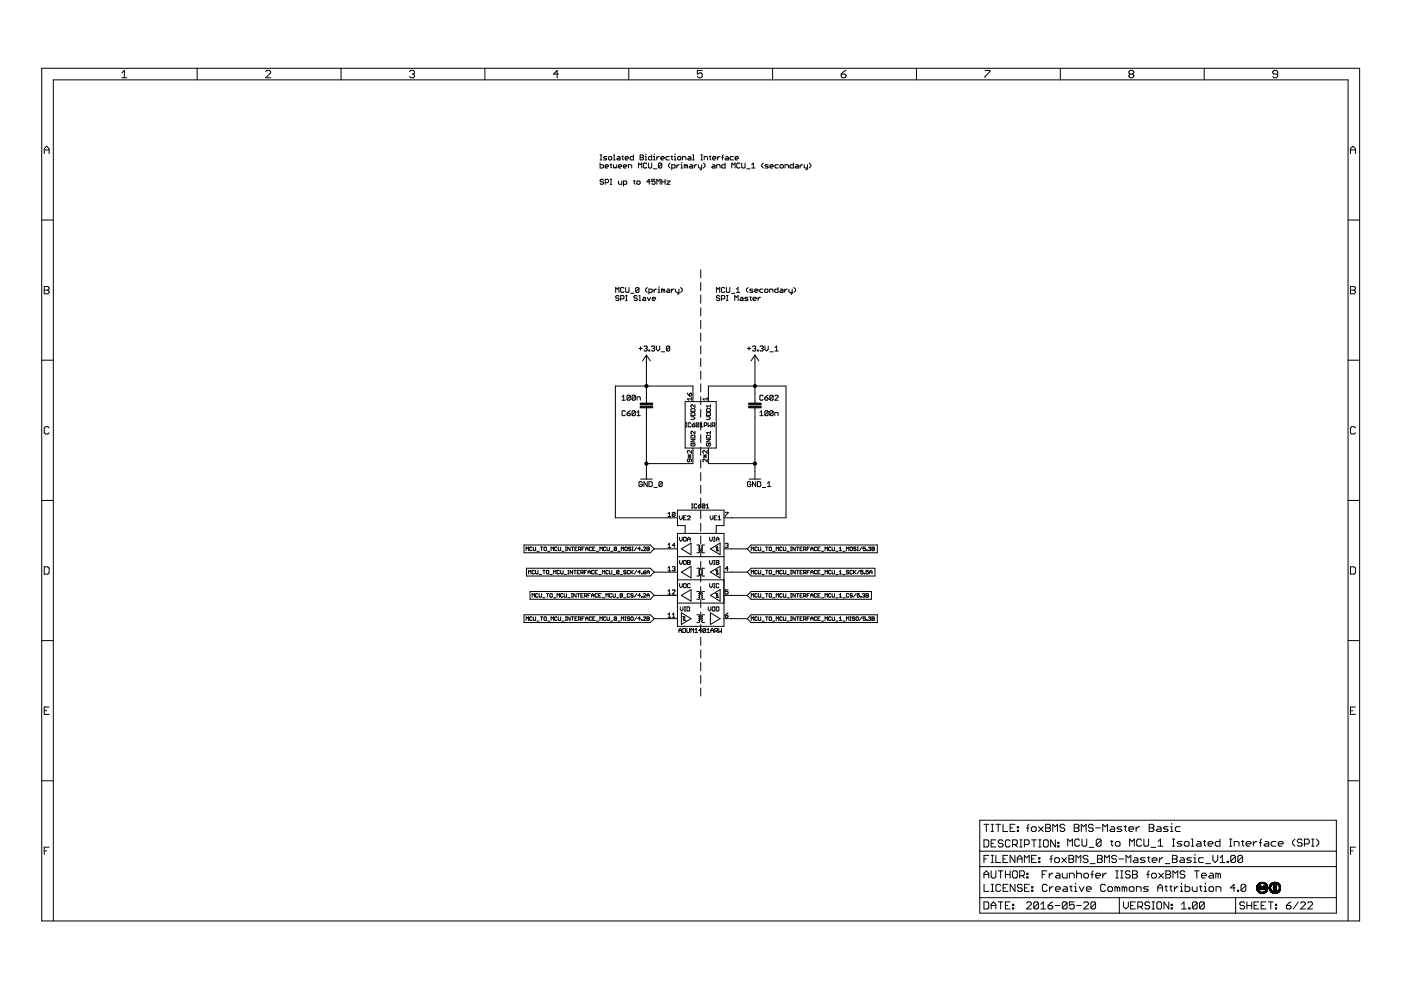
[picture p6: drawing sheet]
<svg xmlns="http://www.w3.org/2000/svg" width="297mm" height="210mm" viewBox="0 0 297 210" stroke-linecap="round" stroke-linejoin="round" font-family="sans-serif">
<g fill="none" stroke="#000" stroke-width=".21">
<path d="M8.8 14.5h279.5v180.8h-279.5zM25.8 15.5l.6-.6v1.6M25.8 16.5h1.1M41.8 14.5v2.4M56.3 15.2l.3-.3h.5l.3 .3v.3l-1.1 1h1.1M72.3 14.5v2.4M86.8 15.2l.3-.3h.5l.3 .3v.3l-.3 .2M87.4 15.7h.2M87.6 15.7l.3 .3v.2l-.3 .3h-.5l-.3-.3M102.8 14.5v2.4M118.4 15.7h-1.1l.8-.8v1.6M133.3 14.5v2.4"/>
<path d="M148.9 14.9h-1.1v.8l.6-.2h.2l.3 .2v.5l-.3 .3h-.5l-.3-.3M163.8 14.5v2.4M178.4 15.7h.7l.3 .3v.2l-.3 .3h-.5l-.2-.3zM179.4 14.9l-.5 .3-.5 .5M194.3 14.5v2.4M208.9 14.9h1v.3l-1 1v.3M224.8 14.5v2.4M239.6 15.7l-.2 .3v.2l.2 .3h.5l.3-.3v-.2l-.3-.3M239.6 15.7l-.2-.2v-.3l.2-.3h.5l.3 .3v.3l-.3 .2M239.6 15.7h.5M255.3 14.5v2.4M270.9 15.7h-.8l-.2-.2v-.3l.2-.3h.5l.3 .3v1l-.3 .3h-.5l-.2-.3"/>
<path d="M9.4 32.6v-1.1l.5-.5 .5 .5v1.1M9.4 31.8h1M127.2 34.6v1h.6l.2-.1v-.4l-.2-.2h-.6M127.2 33.9h.4M127.2 32.9h.4M127.4 32.9v1M128 38.2l-.2-.2h-.4l-.2 .4 .6 .1 .2 .4-.2 .2-.6-.2M128.3 35.3h.7l-.2-.4h-.3l-.2 .2v.4l.2 .1h.3M128.3 38.7h.5l.2-.2v-.3l-.2-.2h-.5v1.1M128.7 33.2h-.6l-.1 .2 .7 .3-.2 .2h-.5M129.2 33.2h.3l.2 .2-.2 .5h-.3l-.2-.2zM129.4 34.9h.3"/>
<path d="M129.4 38h.3M129.4 39.1h.3M129.5 34.8v.7l.2 .1M129.5 38v1.1M130.1 32.9h.1v1M130.1 34.9v.6l.1 .1 .2-.1 .2 .1 .2-.1v-.6M130.1 33.9h.3M131 33.2h.3l.2 .2v.5h-.5l-.2-.2 .2-.2h.5M131.1 35.3h.7l-.1-.4h-.4l-.2 .2v.4l.2 .1h.4M131.1 38.4v.5l.2 .2h.5v-.7M131.8 33.2h.4M132 33v.7l.2 .2"/>
<path d="M132.2 35.3h.7l-.2-.4h-.3l-.2 .2v.4l.2 .1h.3M132.2 39.1h.5l.2-.2v-.4l-.2-.1h-.5v1M132.5 33.5h.7l-.1-.3h-.4l-.2 .2 .2 .5h.4M133.2 35.6v-.7h.6l.1 .2v.5M134.3 32.9v1h-.5l-.2-.5 .2-.2h.5M134.3 38.4h.4M134.5 38.2v.7l.2 .2M135 38.5l.2-.1h.3l.2 .1v.4l-.5 .2-.2-.2zM135.4 35.6v-1l.3 .3 .4-.3v1M135.7 32.9h.5l.2 .1-.2 .4 .2 .3-.2 .2h-.5zM135.7 33.4h.5M136.8 33.9h.3"/>
<path d="M136.8 33.2h.1v.7M136.9 32.7v.2M137.1 34.8l-.2-.2h-.3l-.2 .2v.7l.2 .1h.3l.2-.1M137.5 34.6v.9l.2 .1h.3l.2-.1v-.9M137.8 38.5h-.7l.5-.5v1.1M138.2 32.9v1h-.5l-.2-.2v-.3l.2-.2h.5M138.5 33.9h.4M138.5 33.2h.2v.7M138.5 35.8h.8M138.7 32.7v.2M138.9 38h-.7v.5l.3-.1 .4 .1v.4l-.2 .2h-.3l-.2-.2M139.3 33.2v.7"/>
<path d="M139.3 39.1v-1.1l.3 .4 .4-.4v1.1M139.8 33.2h-.2l-.3 .3M140.1 33.5h.7l-.1-.3h-.4l-.2 .2v.3l.2 .2h.4M140.3 34.8v.7l-.2 .1-.5-.1M140.3 34.8l-.2-.2h-.3l-.2 .2v.7M140.3 38v1.1M140.3 34.8l-.7 .7M140.3 38.5h.7M141 38v1.1M141.4 38.4h.7l-.7 .7h.7M141.9 33.2h-.5l-.2 .2v.3l.2 .2h.5M142.1 34.6l-.4 .3v.4l.4 .3"/>
<path d="M142.3 33.2h.3M142.4 35.6h.6l.1-.1v-.4l-.1-.2h-.6v1.1M142.4 33v.7l.2 .2M143 33.2h.1v.7M143 33.9h.3M143.1 32.7v.2M143.5 34.9v.7M143.8 33.2h.4l.2 .2-.2 .5h-.4l-.1-.2v-.3zM144 34.9l-.5 .4M144.4 35.6h.3M144.4 34.9h.1v.7M144.5 34.4v.2"/>
<path d="M144.7 33.9v-.7h.5l.2 .2v.5M145.4 35.1l.2-.2 .2 .2v.5M145.4 35.1l-.3-.2v.7M145.4 35.1v.5M146 33.2h.3l.2 .2v.5h-.5l-.2-.2 .2-.2h.5M146.3 34.9h.4l.1 .2v.5h-.5l-.2-.1 .2-.2h.5M146.8 32.9h.2v1M146.8 33.9h.4M147.2 34.9v.7M147.7 34.9l-.5 .4M148.1 34.9v.6l.2 .1h.5M148.6 33.9h.3"/>
<path d="M148.6 32.9h.3M148.8 32.9v1M148.8 34.9v.9l-.4 .2M149.1 34.6l.4 .3v.4l-.4 .3M149.3 33.9v-.7h.5l.2 .2v.5M150.4 33.2h.3M150.6 33v.7l.1 .2M151.1 34.9h.3l.2 .2v.5h-.5l-.2-.1 .2-.2h.5M151.1 33.5h.7l-.2-.3h-.3l-.2 .2 .2 .5h.3M152 35.6v-.7h.5l.2 .2v.5M152.1 33.2v.7M152.7 33.2h-.2l-.4 .3"/>
<path d="M153 33.4h.4M153.4 32.9l-.2 .1v.9M153.7 34.6v1h-.5l-.2-.1v-.4l.2-.2h.5M153.9 33.2h.4l.1 .2v.5h-.5l-.2-.2 .2-.2h.5M155.2 35.6v-1l.3 .3 .4-.3v1M155.5 33.2h-.5l-.2 .2 .2 .5h.5M155.9 33.5h.6l-.1-.3h-.4l-.1 .2 .1 .5h.4M156.9 34.8l-.2-.2h-.3l-.2 .2v.7l.2 .1 .5-.1M157.3 34.6v.9l.1 .1 .6-.1v-.9M158.3 35.8h.7M159.4 35.6h.7M159.4 34.9l.3-.3v1"/>
<path d="M161.8 34.6l-.3 .3v.4l.3 .3M162.9 34.9h-.5l-.2 .2 .2 .2h.3l.2 .2-.2 .1h-.5M163.3 35.3h.7l-.2-.4-.5 .2v.4l.5 .1M165 34.9h-.5l-.2 .2v.4l.2 .1h.5M165.4 35.1l.5-.2 .2 .2v.4l-.5 .1-.2-.1zM166.4 35.6v-.7h.6l.2 .2v.5M168.2 34.6v1h-.5l-.2-.1v-.4l.2-.2h.5M168.7 34.9l.6 .2v.5h-.6l-.1-.1 .1-.2h.6M169.6 34.9v.7M170.1 34.9l-.5 .4M170.5 34.9v.6l.2 .1h.5M171.2 34.9v.9l-.3 .2"/>
<path d="M171.6 34.6l.3 .3v.4l-.3 .3M286.3 31.8h1.1M286.3 32.6v-1.1l.6-.5 .5 .5v1.1M8.8 46.7h2.5M148.6 57.2v1.7M148.6 59.9v1.7M285.8 46.7h2.5M8.8 76.4h2.5M9.4 60.7h.7l.3 .3v.3l-.3 .2 .3 .3v.2l-.3 .3h-.7zM9.4 61.5h.7M130.5 62v-1l.4 .3 .3-.3v1M131.2 62.8l-.1-.1h-.4l-.2 .1 .2 .4h.4l.1 .2-.1 .3h-.4l-.2-.1"/>
<path d="M131.6 63.4h.5l.2-.2v-.4l-.2-.1h-.5v1M132.3 61.1l-.2-.1h-.3l-.2 .1v.7l.2 .2h.3l.2-.2M132.7 61v.8l.1 .2h.4l.1-.2v-.8M132.7 62.7h.3M132.7 63.7h.3M132.8 62.7v1M133.7 62.2h.7M135.1 62.8l-.2-.1-.5 .1 .2 .4h.3l.2 .2-.2 .3-.5-.1M135.5 73.9h.7M135.5 61.1v.7l-.2 .2h-.4l-.1-.2M135.5 62.7h.2v1M135.5 61.1l-.2-.1h-.4l-.1 .1v.7"/>
<path d="M135.5 63.7h.3M135.5 61.1l-.7 .7M135.8 73.5v.7M136.4 63h.3l.2 .2v.5h-.5l-.2-.1 .2-.2h.5M136.5 73.5l.2-.1h.4l.1 .1-.1 .4M136.9 73.9h.2M137.1 73.9l.1 .2-.1 .3h-.4l-.2-.2M137.1 75.3v10.2M137.1 75.3l.8 1.2M137.1 75.3l-.9 1.2M137.2 61l-.3 .3v.4l.3 .3M137.2 63l.4 .7 .3-.7"/>
<path d="M137.6 74.2h.2v.2h-.2zM137.6 62h.5l.2-.2v-.3l-.2-.2h-.5v1.1M138.1 73.5l.2-.1h.3l.2 .1-.2 .4M138.3 63.4h.7l-.2-.4h-.3l-.2 .2v.4l.2 .1h.3M138.5 73.9h.1M138.6 73.9l.2 .2-.2 .3h-.3l-.2-.2M138.7 61.3v.7M139.2 73.4v.7l.3 .3 .4-.3v-.7M139.2 61.3l-.5 .4M139.5 61.3h.2v.7M139.5 62h.4M139.7 60.8v.2"/>
<path d="M140.2 74.6h.7M140.6 61.5l-.3-.2v.7M140.6 61.5v.5M140.6 61.5l.2-.2 .1 .2v.5M141.5 61.3h.3l.2 .2v.5h-.5l-.2-.2 .2-.1h.5M142 73.5l-.2-.1h-.3l-.2 .1v.7M142 73.5v.7l-.2 .2h-.3l-.2-.2M142 73.5l-.7 .7M142.4 61.3v.7M142.9 61.3h-.2l-.3 .4M143.2 61.3v.5l.2 .2h.6M144 61.3v.9l-.4 .2"/>
<path d="M144.3 61l.4 .3v.4l-.4 .3M148.6 62.6v1.7M148.6 65.3v1.7M148.6 67.9v1.8M148.6 70.6v1.7M148.6 73.3v1.7M148.6 76v1.7M148.6 78.7v1.7M151.9 62v-1l.4 .3 .3-.3v1M152.6 62.8l-.2-.1-.5 .1 .2 .4h.3l.2 .2-.2 .3-.5-.1M153 63.4h.5l.2-.2v-.4l-.2-.1h-.5v1M153.7 61.1l-.2-.1-.5 .1v.7l.1 .2 .6-.2"/>
<path d="M154 61v.8l.2 .2 .5-.2v-.8M154 62.7h.4M154 63.7h.4M154.2 62.7v1M155.1 62.2h.7M155.8 63.7v-1l.3 .3 .4-.3v1M156.1 62h.7M156.1 61.3l.4-.3v1M157 63h.4l.1 .2v.5h-.5l-.2-.1 .2-.2h.5M158.5 73.9h.7M158.6 61l-.3 .3v.4l.3 .3M158.6 63h-.5l-.2 .2 .2 .2h.3l.2 .2-.2 .1h-.5"/>
<path d="M158.8 73.5v.7M159 63h.3M159.1 62.8v.8l.2 .1M159.5 73.5l.2-.1h.4l.1 .1-.1 .4M159.7 61.3h-.6l-.1 .2 .7 .3-.2 .2h-.5M159.7 63.4h.7l-.2-.4-.5 .2v.4l.5 .1M159.9 73.9h.2M160 61.7h.7l-.2-.4h-.3l-.2 .2v.3l.2 .2h.3M160.1 73.9l.1 .2-.1 .3h-.4l-.2-.2M160.1 75.3l.8 1.2M160.1 75.3l-.9 1.2M160.1 75.3v10.2"/>
<path d="M160.6 74.2h.2v.2h-.2zM160.7 63v.7M161.1 73.5l.2-.1h.3l.2 .1-.2 .4M161.2 63l-.5 .4M161.5 73.9h.1M161.6 73.9l.2 .2-.2 .3h-.3l-.2-.2M161.8 61.3h-.6l-.1 .2v.3l.1 .2h.6M162.2 73.4v.7l.3 .3 .4-.3v-.7M162.3 61.3h.4l.1 .2v.3l-.1 .2h-.4l-.2-.2v-.3zM163.2 62v-.7h.5l.2 .2v.5M163.2 74.6h.7M164.3 74.4h.7"/>
<path d="M164.3 73.7l.4-.3v1M165 61v1h-.6l-.1-.2v-.3l.1-.2h.6M165.5 61.3h.3l.2 .2v.5h-.5l-.2-.2 .2-.1h.5M166.4 61.3v.7M166.9 61.3l-.5 .4M167.3 61.3v.5l.1 .2h.6M168 61.3v.9l-.4 .2M168.3 61l.4 .3v.4l-.4 .3M285.8 76.4h2.5M286.3 60.7h.8l.3 .3v.3l-.3 .2 .3 .3v.2l-.3 .3h-.8zM286.3 61.5h.8M10.4 90.7l-.3-.2h-.5l-.2 .2v1.1l.2 .2h.5l.3-.2"/>
<path d="M131.9 84.1l.3-.3v1.1M131.9 84.9h.7M132.6 87.2l-.2-.1h-.3l-.2 .1v.8l.2 .1 .5-.1M132.9 87.6h.6l.1 .4-.1 .1h-.4l-.2-.1zM133.6 84v.7l-.1 .2h-.4l-.2-.2M133.6 84l-.1-.2h-.4l-.2 .2v.7M133.6 84l-.7 .7M133.6 87.1l-.7 .5M134.7 84v.7l-.2 .2h-.3l-.2-.2M134.7 84l-.2-.2h-.3l-.2 .2v.7M134.7 87.2l-.2-.1h-.3l-.2 .1v.8M134.7 87.2v.8l-.2 .1h-.3l-.2-.1"/>
<path d="M134.7 84l-.7 .7M134.7 87.2l-.7 .8M135.1 84.9v-.8h.5l.2 .2v.6M135.1 88.1h.7M135.1 87.4l.3-.3v1M137.1 86.5v15.1M145.3 85.2h6.5v9.8h-6.5zM145.4 90.5h.2M145.4 89.6h.2M145.5 89.6v.9M145.7 83.4l.5 .6M145.9 96.7h.6"/>
<path d="M145.9 96.4l.6 .6M146.2 83.5l.1-.1 .3 .1-.1 .5h-.3zM146.2 96.4v.6M146.2 97.3v.5l-.2 .1-.3-.1 .2-.5h.6l.1 .2-.1 .4M146.5 89.8l-.2-.2-.4 .2v.6l.1 .1 .5-.1M146.5 96.4l-.6 .6M146.5 86.8l.7-.1 .1 .1v.4h-.8zM146.5 87.6l.7-.1 .1 .1v.5h-.8zM146.5 88.3h.6l.2 .3-.2 .3h-.6M146.5 93.2h.8l-.8 .5h.8M146.6 95.5v.6l-.7-.6-.2 .2 .2 .4M146.6 84.6h-.9l.3 .3"/>
<path d="M146.6 84.3v.6M146.6 92.3h.6l.1 .1v.5h-.8v-.5zM146.6 94l-.1 .1 .1 .5 .7-.2-.1-.4h-.3v.3M146.7 90.1h.5l.1 .3-.4 .1zM146.9 85.2v-3.3h-16.4v27.9h13.1M146.9 95v3.3h-9.8M147.3 89.6l-.6 .5M147.3 85.8v.6l-.5-.6-.3 .1 .1 .5M147.3 91.4v.6l-.5-.6-.3 .2 .1 .4M148.2 89.8l-.5-.2-.1 .2v.6M148.2 89.8l-.2 .7-.4-.1M148.2 89.8l-.6 .6"/>
<path d="M148.5 90.5h.5M148.5 89.9l.2-.3v.9M148.6 81.4v1.7M148.6 84.1v1.7M148.6 86.8v1.7M148.6 89.5v1.7M148.6 92.1v1.8M148.6 94.8v1.7M148.6 97.5v1.7M149.2 96.4l.6 .6M149.2 96.7h.6M149.3 90.2h.4l.2-.4-.2-.2h-.4v.9"/>
<path d="M149.5 96.4v.6M149.8 96.4l-.6 .6M149.8 86.8l.7-.1 .1 .5h-.8zM149.8 87.6l.7-.1 .1 .6h-.8zM149.8 92.4l.1-.1h.6l.1 .6h-.8zM149.8 88.3h.5l.3 .3-.3 .3h-.5M149.8 93.2h.8l-.8 .5h.8M149.9 84.3v.6M149.9 95.5v.6l-.7-.6-.2 .2 .2 .4M149.9 97.3v.6l-.7-.6-.2 .2 .2 .4M149.9 84.6h-.9l.3 .3M149.9 94l-.1 .1 .1 .5 .7-.2-.1-.4h-.3v.3"/>
<path d="M150.2 89.6v.9l.2-.3 .3 .3v-.9M150.2 85.2v-3.3h16.4v27.9h-13.1M150.2 95v3.3h9.9M150.6 85.8v.6M150.6 91.4v.6M150.6 86.1h-.8l.3 .3M150.6 91.7h-.8l.3 .3M151 90.2h.4l.2-.4-.2-.2h-.4v.9M151.3 90.2l.3 .3M160.1 86.5v15.1M161.1 87.4l.4-.3v1M161.1 88.1h.7"/>
<path d="M161.8 84l-.2-.2h-.3l-.2 .2v.7l.2 .2h.3l.2-.2M162.2 84.3h.5l.2 .4-.2 .2h-.4zM162.9 87.2v.8l-.2 .1h-.4l-.1-.1M162.9 87.2l-.2-.1h-.4l-.1 .1v.8M162.9 87.2l-.7 .8M162.9 83.8l-.7 .5M163.9 84v.7l-.2 .2h-.3l-.2-.2M163.9 84l-.2-.2-.5 .2v.7M163.9 87.2v.8l-.2 .1-.5-.1M163.9 87.2l-.2-.1-.5 .1v.8M163.9 87.2l-.7 .8M163.9 84l-.7 .7"/>
<path d="M164.3 84l.2-.2h.3l.2 .2-.7 .9h.7M164.3 88.1v-.7h.5l.2 .2v.5M287.4 90.7l-.3-.2h-.5l-.3 .2v1.1l.3 .2h.5l.3-.2M8.8 106.1h2.5M111.1 115.5h26.8l.8 .9-.8 .8h-26.8zM111.5 116.8v-.8l.3 .2 .3-.2v.8M112.8 116.1l-.1-.1-.4 .1 .1 .7 .4-.2M113.1 116l.1 .8 .4-.2v-.6M113.8 116.9h.5M114.6 116h.5M114.8 116v.8M115.5 116l.3 .1-.1 .7-.4-.2z"/>
<path d="M116.1 116.9h.5M116.8 116.8v-.8l.3 .2 .2-.2v.8M118.1 116.1l-.1-.1-.4 .1 .1 .7 .4-.2M118.4 116l.1 .8 .4-.2v-.6M119.1 116.9h.5M119.9 116h.2M119.9 116.8h.2M120 116v.8M120.9 116v.8l-.5-.8v.8M121.1 116h.5M121.4 116v.8M121.9 116.4h.3"/>
<path d="M122.4 116h-.5v.8h.5M122.6 116.5h.4l.1-.4-.5-.1v.8M122.9 116.5l.2 .3M123.4 116.4h.3M123.9 116h-.5v.8M124.2 116.8v-.6l.2-.2 .3 .2v.6M124.2 116.4h.5M125.4 116.1l-.1-.1-.4 .1 .2 .7 .3-.2M125.7 116.4h.2M126.2 116h-.5v.8h.5M126.4 116.9h.5M127.2 116.8v-.8l.2 .2 .3-.2v.8"/>
<path d="M128.5 116.1l-.2-.1-.3 .1v.5l.1 .2 .4-.2M128.7 116l.1 .8 .4-.2v-.6M129.5 116.9h.5M130.7 116.1v.5l-.1 .2-.4-.2M130.7 116.1l-.4-.1-.1 .6M130.7 116.1l-.5 .5M131 116.9h.5M131.7 116.8v-.8l.3 .2 .2-.2v.8M132.5 116.1l.1-.1 .4 .1-.1 .7-.4-.2zM133.8 116.1l-.2-.1-.4 .1 .2 .3 .4 .1-.2 .3-.4-.2M134 116h.3M134 116.8h.3"/>
<path d="M134.1 116v.8M135 116l-.5 .8M135.8 116.4h-.5l.3-.4v.8M135.8 101.6h2.5M136 116.6l.1 .2zM136.2 102.3l-.2-.2h-.4l-.1 .2v.7l.1 .2h.4l.2-.2v-.3h-.4M136.4 116.1l.1-.1 .4 .1-.5 .7h.5M137.2 116l.5 .1-.2 .7h-.3zM137.2 116.4h.3M137.2 102.1v1.1l-.7-1.1v1.1M137.6 102.1h.5l.2 .2v.7l-.2 .2h-.5zM138.6 103.4h.7"/>
<path d="M138.7 116.4h4.9M140.4 102.3l-.2-.2h-.3l-.2 .2v.7M140.4 102.3v.7l-.2 .2h-.3l-.2-.2M140.4 102.3l-.7 .7M141.6 116.1h.6M141.6 108.9l.3-.3v.9M141.6 115.5l.3-.3v.9M141.6 109.5h.6M143.1 115.7h-.6l.5-.5v.9M143.1 108.8v.6l-.1 .1-.5-.1M143.1 108.8l-.1-.2-.5 .2v.6M143.1 108.8l-.6 .6"/>
<path d="M143.6 113.1h9.9v19.7h-9.9zM143.6 118h9.9M144.1 118.8v.6l.3 .3 .3-.3v-.6M144.1 113.9v.6l.3 .2 .3-.2v-.6M144.1 109.4v.5l.3 .3 .3-.3v-.5M144.5 116.4l2-1.3v2.5zM144.9 114l.2-.1 .4 .1v.6l-.1 .1-.5-.1zM144.9 119l.2-.2 .4 .2v.5l-.1 .2-.5-.2zM144.9 109.8h.3M145.3 113.1v-1.7h-1.7v-3.2h9.9v3.2h-1.7v1.7M145.5 109.4h-.6v.8h.6M145.8 114.7v-.5l.2-.3 .3 .3v.5"/>
<path d="M145.8 114.3h.5M145.8 118.8l.5 .2-.1 .3 .1 .2-.1 .2h-.4zM145.8 119.3h.4M145.8 109.5l.1-.1 .4 .1-.5 .7h.5M146.6 107.7h.3M146.6 106.8h.3M146.8 106.8v.9M147.7 115.5l.6 .1 .1 .2-.3 .2 .3 .2-.3 .2 .2 .1-.2 .3 .2 .1v.2l-.6 .1M147.7 107l-.1-.2-.4 .2v.6l.1 .1 .4-.1M148 107.3h.5l.1 .3-.4 .1zM148.6 100.2v1.7M148.6 102.9v1.7"/>
<path d="M148.6 105.6v1.7M148.6 108.3v1.7M148.6 111v1.7M148.6 113.6v1.8M148.6 116.3v1.7M148.6 119v1.7M148.6 106.8l-.6 .5M149.4 115.5l-.5 .1-.1 .2 .2 .2-.2 .2 .2 .2-.2 .2 .2 .2-.2 .3 .6 .1M149.4 107l-.1 .7-.4-.1M149.4 107l-.4-.2-.1 .8M149.4 107l-.5 .6M149.7 107.7h.6"/>
<path d="M149.7 107.1l.3-.3v.9M150.5 113.9v.6l.2 .2 .3-.2v-.6M150.5 118.8v.6l.2 .3 .3-.3v-.6M150.6 109.4v.5l.3 .3 .3-.3v-.5M150.6 116.4l2.1-1.3v2.5zM151.3 114.7h.3M151.3 113.9h.3M151.3 119.7h.3M151.3 118.8h.3M151.4 109.8h.3M151.4 113.9v.8M151.4 118.8v.9"/>
<path d="M151.7 116h.5v.8M151.8 118.8l.6 .2-.1 .7h-.5zM151.8 114.7v-.5l.3-.3 .3 .3v.5M151.8 114.3h.6M151.8 119.3h.5M151.9 116v.8h.5M152 109.4h-.6v.8h.6M152.3 110.2h.5M152.3 109.7l.2-.3v.8M153.5 116.4h4.9M153.8 115.3l.4-.1 .2 .1-.2 .4M153.8 108.6h.6l-.6 .9"/>
<path d="M154.1 115.7h.1M154.2 115.7l.2 .1-.2 .3-.4-.1M158.8 101.6h2.5M159.2 102.3l-.2-.2h-.4l-.1 .2v.7l.1 .2h.4l.2-.2v-.3h-.4M159.2 115.5h26.8v1.7h-26.8l-.8-.8zM159.3 116.8v-.8l.2 .2 .3-.2v.8M160.2 102.1v1.1l-.7-1.1v1.1M160.5 116.1l-.1-.1-.4 .1v.5l.2 .2 .3-.2M160.6 102.1h.5l.2 .2v.7l-.2 .2h-.5zM160.8 116l.1 .8 .4-.2v-.6M161.5 116.9h.6M161.6 103.4h.7"/>
<path d="M162.3 116h.5M162.6 116v.8M162.7 103.2h.7M162.7 102.5l.4-.4v1.1M163.2 116l.4 .1-.2 .7-.3-.2zM163.8 116.9h.5M164.6 116.8v-.8l.2 .2 .3-.2v.8M165.8 116.1l-.1-.1-.4 .1v.5l.2 .2 .3-.2M166.1 116l.1 .8 .4-.2v-.6M166.8 116.9h.5M167.6 116h.3M167.6 116.8h.3"/>
<path d="M167.7 116v.8M168.6 116v.8l-.5-.8v.8M168.9 116h.5M169.1 116v.8M169.6 116.4h.3M170.1 116h-.5v.8h.5M170.4 116.5h.4l.1-.4-.5-.1v.8M170.6 116.5l.3 .3M171.1 116.4h.3M171.6 116h-.5v.8M171.9 116.8v-.6l.2-.2 .3 .2v.6M171.9 116.4h.5"/>
<path d="M173.1 116.1l-.1-.1-.3 .1v.5l.1 .2 .3-.2M173.4 116.4h.3M173.9 116h-.5v.8h.5M174.2 116.9h.5M174.9 116.8v-.8l.3 .2 .2-.2v.8M176.2 116.1l-.2-.1-.3 .1v.5l.1 .2 .4-.2M176.4 116l.2 .8 .3-.2v-.6M177.2 116.9h.5M177.9 116.2l.3-.2v.8M177.9 116.8h.6M178.7 116.9h.5M179.5 116.8v-.8l.2 .2 .3-.2v.8"/>
<path d="M180.3 116l.4 .1-.1 .7-.4-.2zM181.5 116.1l-.4-.1-.1 .2 .4 .2 .1 .2-.1 .2-.4-.2M181.7 116h.3M181.7 116.8h.3M181.9 116v.8M182.7 116l-.5 .8M183.5 116h-.5v.4l.2-.2 .3 .2-.1 .4-.4-.2M183.7 116.6l.2 .2zM184.1 116.1l.4-.1 .1 .1-.1 .3M184.4 116.4h.1M184.5 116.4l.1 .1-.1 .3-.4-.2M184.9 116l.5 .1-.1 .7h-.4z"/>
<path d="M184.9 116.4h.4M285.8 106.1h2.5M8.8 135.8h2.5M9.4 120.2h.7l.3 .2v1.1l-.3 .2h-.7zM111.1 130.3h26.8l.8 .9-.8 .8h-26.8zM111.5 131.6v-.8l.3 .2 .3-.2v.8M111.6 120.5h26.3l.8 .8-.8 .8h-26.3zM112.1 121.7v-.8l.2 .3 .3-.3v.8M112.4 125.4h25.5l.8 .8-.8 .9h-25.5zM112.8 126.6v-.7l.3 .2 .2-.2v.7M112.8 130.9l-.1-.1-.4 .1v.5l.1 .2 .4-.2M113.1 130.8l.1 .8 .4-.2v-.6"/>
<path d="M113.3 121.1l-.1-.2-.4 .2v.5l.1 .1 .4-.1M113.6 120.9l.1 .8 .4-.1v-.7M113.8 131.7h.5M114.1 126l-.2-.1-.3 .1 .1 .6 .4-.1M114.3 125.9l.1 .7 .4-.1v-.6M114.3 121.8h.5M114.6 130.8h.5M114.8 130.8v.8M115.1 120.9h.5M115.1 126.7h.5M115.3 120.9v.8M115.3 130.9l.2-.1 .3 .1-.1 .7-.4-.2z"/>
<path d="M115.8 125.9h.6M116 120.9l.4 .2-.2 .6-.4-.1zM116.1 131.7h.5M116.1 125.9v.7M116.6 126l.1-.1 .4 .1-.1 .6-.4-.1zM116.6 121.8h.5M116.8 131.6v-.8l.3 .2 .2-.2v.8M117.3 121.7v-.8l.3 .3 .3-.3v.8M117.3 126.7h.6M118.1 126.6v-.7l.3 .2 .2-.2v.7M118.1 130.9l-.1-.1-.4 .1v.5l.1 .2 .4-.2M118.4 130.8l.1 .8 .4-.2v-.6"/>
<path d="M118.6 121.1l-.1-.2-.4 .2 .1 .6 .4-.1M118.9 120.9l.1 .8 .4-.1v-.7M119.1 131.7h.5M119.4 126l-.1-.1-.4 .1 .1 .6 .4-.1M119.6 121.8h.5M119.6 125.9l.1 .7 .4-.1v-.6M119.9 130.8h.2M119.9 131.6h.2M120 130.8v.8M120.4 120.9h.2M120.4 121.7h.2M120.4 126.7h.5"/>
<path d="M120.5 120.9v.8M120.9 130.8v.8l-.5-.8v.8M121.1 130.8h.5M121.1 125.9h.3M121.1 126.6h.3M121.3 125.9v.7M121.4 120.9v.8l-.5-.8v.8M121.4 130.8v.8M121.6 120.9h.6M121.9 120.9v.8M121.9 131.2h.3M122.2 125.9v.7l-.6-.7v.7"/>
<path d="M122.4 130.8h-.5v.8h.5M122.4 121.3h.2M122.4 125.9h.5M122.6 131.3h.4l.1-.4-.5-.1v.8M122.6 125.9v.7M122.9 120.9h-.5v.8h.5M122.9 131.3l.2 .3M123.1 121.4l.6-.1-.2-.4h-.4v.8M123.1 126.2h.3M123.4 121.4l.3 .3M123.4 131.2h.3M123.7 125.9h-.6v.7h.6"/>
<path d="M123.9 121.3h.3M123.9 126.4l.5-.2-.1-.3h-.4v.7M123.9 130.8h-.5v.8M124.2 131.6v-.6l.2-.2 .3 .2v.6M124.2 131.2h.5M124.2 126.4l.2 .2M124.4 120.9h-.5v.8M124.7 121.3h.5M124.7 121.7v-.5l.2-.3 .3 .3v.5M124.7 126.2h.2M125.2 125.9h-.5v.7M125.4 126.6v-.5l.3-.2 .2 .2v.5"/>
<path d="M125.4 130.9l-.1-.1-.4 .1v.5l.2 .2 .3-.2M125.4 126.2h.5M125.7 131.2h.2M125.9 121.1l-.1-.2-.4 .2v.5l.2 .1 .3-.1M126.2 121.3h.2M126.2 130.8h-.5v.8h.5M126.4 131.7h.5M126.7 120.9h-.5v.8h.5M126.7 126l-.1-.1-.4 .1 .1 .6 .4-.1M126.9 121.8h.5M126.9 126.2h.3M127.2 131.6v-.8l.2 .2 .3-.2v.8"/>
<path d="M127.4 125.9h-.5v.7h.5M127.7 121.7v-.8l.3 .3 .2-.3v.8M127.7 126.7h.5M128.5 126.6v-.7l.2 .2 .2-.2v.7M128.5 130.9l-.2-.1-.3 .1v.5l.1 .2 .4-.2M128.7 130.8l.1 .8 .4-.2v-.6M128.9 121.1l-.1-.2-.3 .2v.5l.1 .1 .3-.1M129.2 120.9l.1 .8 .4-.1v-.7M129.5 131.7h.5M129.7 126l-.1-.1-.4 .1 .1 .6 .4-.1M130 121.8h.5M130 125.9l.1 .7 .4-.1v-.6"/>
<path d="M130.7 130.9v.5l-.1 .2-.4-.2M130.7 130.9l-.1-.1-.4 .1v.5M130.7 126.7h.5M130.7 130.9l-.5 .5M131 131.7h.5M131.2 121.1l-.3-.2-.2 .7M131.2 121.1l-.1 .6-.4-.1M131.2 121.1l-.5 .5M131.5 121.8h.5M131.7 131.6v-.8l.3 .2 .2-.2v.8M132 126v.5l-.2 .1-.3-.1M132 126l-.2-.1-.3 .1v.5"/>
<path d="M132 126l-.5 .5M132.2 126.7h.5M132.5 130.8h.2M132.5 131.6h.2M132.6 130.8v.8M132.7 121.1l-.3-.2-.2 .3 .4 .1 .1 .3-.1 .1-.4-.1M133.5 121.1l-.1-.2-.4 .2 .1 .6 .4-.1M133.5 130.9l-.1-.1-.4 .1 .1 .3 .4 .1-.1 .3-.4-.2M133.5 126l-.1-.1-.4 .1 .1 .6 .4-.1M133.8 120.9v.8M133.8 130.9l.1-.1 .4 .1-.2 .7-.3-.2zM133.9 121.3l.4 .4"/>
<path d="M134.3 126l-.4-.1-.1 .2 .3 .1 .2 .3-.2 .1-.3-.1M134.3 120.9l-.5 .5M135 120.9l-.5 .8M135 130.8l-.5 .8M135 125.9l-.5 .7M135.8 121.3h-.5l.3-.4v.8M135.8 126.2h-.5l.3-.3v.7M135.8 131.2h-.5l.3-.4v.8M136 121.6l.1 .1zM136 126.5l.1 .1zM136 131.4l.1 .2zM136.4 126l.1-.1 .4 .1-.5 .6h.5"/>
<path d="M136.4 121.3h.4l.1 .3-.4 .1zM136.4 130.9l.1-.1 .4 .1-.5 .7h.5M136.9 120.9l-.5 .4M137.2 121.3h.5M137.2 121.7v-.5l.2-.3 .3 .3v.5M137.2 126.6v-.5l.2-.2 .3 .2v.5M137.2 130.8l.5 .1-.2 .7h-.3zM137.2 131.2h.3M137.2 126.2h.5M138.7 121.3h4.9M138.7 131.2h4.9M138.7 126.2h4.9"/>
<path d="M141.6 130.3l.3-.3v.9M141.6 120.4l.3-.3v.9M141.6 125.3l.3-.2v.9M141.6 130.9h.6M141.6 121h.6M141.6 126h.6M142.5 130.9h.6M142.5 130.3l.3-.3v.9M142.5 120.3l.5-.2 .1 .2-.1 .3M142.5 125.2l.2-.1 .4 .1-.6 .8h.6M142.8 120.6h.2M143 120.6l.1 .1-.1 .3-.5-.1"/>
<path d="M143.6 122.9h9.9M143.6 127.9h9.9M143.9 134.1v-.6l.3-.3 .3 .3v.6M143.9 133.7h.6M144.1 123.7v.6l.3 .3 .3-.3v-.6M144.2 128.7v.5l.3 .3 .3-.3v-.5M144.5 129.9l2 1.3-2 1.2zM144.5 121.3l2-1.2v2.4zM144.5 126.2l2-1.2v2.5zM144.7 130.7h.5v.9M144.8 133.2h.4l.2 .2v.6l-.2 .1h-.4zM144.9 130.7v.9h.5"/>
<path d="M145.1 123.7l.4 .2v.6l-.1 .1-.5-.1zM145.1 129.5h.3M145.1 128.7h.3M145.2 128.7v.8M145.6 133.2v.8l.2 .1 .4-.1v-.8M145.6 128.7h.5l.1 .1v.6l-.1 .1h-.5zM146.3 123.9l-.1-.2-.4 .2 .1 .7 .4-.1M146.5 134.1v-.9l.3 .3 .2-.3v.9M147.3 134.1h.6M147.3 133.5l.3-.3v.9M147.7 120.5h.6l.1 .2-.3 .2 .3 .2-.3 .2 .2 .1-.2 .3 .2 .1v.2l-.6 .1M147.7 130.3l.6 .1 .1 .2-.3 .1 .3 .3-.3 .2 .2 .1-.2 .3 .2 .1v.2l-.6 .1"/>
<path d="M147.7 125.4h.6l.1 .2-.3 .2 .3 .2-.3 .2 .2 .1-.2 .3 .2 .1v.3l-.6 .1M148.6 121.7v1.7M148.6 124.4v1.7M148.6 127.1v1.7M148.6 129.8v1.7M148.6 132.4v1.8M148.6 135.1v1.7M148.6 137.8v1.7M148.6 133.2l-.4 .5h.5M149.4 120.5h-.5l-.1 .2 .2 .2-.2 .2 .2 .2-.2 .2 .2 .2-.2 .3 .6 .1M149.4 130.3l-.5 .1-.1 .2 .2 .1-.2 .3 .2 .2-.2 .2 .2 .2-.2 .3 .6 .1M149.4 125.4h-.5l-.1 .2 .2 .2-.2 .2 .2 .2-.2 .2 .2 .2-.2 .4 .6 .1"/>
<path d="M149.6 133.4v.6l-.2 .1-.4-.1M149.6 133.4l-.4-.2-.2 .2v.6M149.6 133.4l-.6 .6M149.9 134.1h.5M149.9 133.5l.3-.3v.9M150.2 128.7v.5l.3 .3 .2-.3v-.5M150.5 123.7v.6l.2 .3 .3-.3v-.6M150.6 121.3l2.1-1.2v2.4zM150.6 126.2l2.1-1.2v2.5zM150.6 129.9l2.1 1.3-2.1 1.2zM150.7 133.7h.6M150.7 134.1v-.6l.3-.3 .3 .3v.6"/>
<path d="M151.2 128.7l.4 .1v.6l-.2 .1-.4-.1v-.6zM151.3 124.6h.3M151.3 123.7h.3M151.4 123.7v.9M151.6 133.8l.5-.1-.1-.5h-.4v.9M151.7 120.9h.5v.8M151.7 125.8h.5v.8M151.8 133.8l.3 .3M151.8 128.7h.5l.1 .1-.1 .7h-.5zM151.9 120.9v.8h.5M151.9 125.8v.8h.5M152.4 133.2v.9l.3-.3 .3 .3v-.9"/>
<path d="M152.4 123.9l-.1-.2-.5 .2v.6l.2 .1 .4-.1M153.5 121.3h4.9M153.5 131.2h4.9M153.5 126.2h4.9M153.8 130.5h.4l.2 .2-.5 .2zM154.4 125.1h-.6v.4l.3-.2 .3 .2-.2 .5-.4-.2M154.4 120.6h-.6l.4-.5v.9M154.4 130l-.6 .5M159.2 120.5h26.3v1.6h-26.3l-.8-.8zM159.2 130.3h26.8v1.7h-26.8l-.8-.8zM159.2 125.4h25.6v1.7h-25.6l-.8-.9zM159.3 121.7v-.8l.2 .3 .3-.3v.8"/>
<path d="M159.3 126.6v-.7l.2 .2 .3-.2v.7M159.3 131.6v-.8l.2 .2 .3-.2v.8M160.5 121.1l-.1-.2-.4 .2v.5l.2 .1 .3-.1M160.5 126l-.1-.1-.4 .1v.5l.2 .1 .3-.1M160.5 130.9l-.1-.1-.4 .1v.5l.2 .2 .3-.2M160.8 120.9l.1 .8 .4-.1v-.7M160.8 125.9l.1 .7 .4-.1v-.6M160.8 130.8l.1 .8 .4-.2v-.6M161.5 121.8h.6M161.5 131.7h.6M161.5 126.7h.6M162.3 120.9h.5"/>
<path d="M162.3 130.8h.5M162.3 125.9h.5M162.6 120.9v.8M162.6 125.9v.7M162.6 130.8v.8M163.1 130.9l.1-.1 .4 .1-.2 .7-.3-.2zM163.2 120.9l.4 .2-.2 .6-.3-.1zM163.2 125.9l.4 .1-.2 .6-.3-.1zM163.8 121.8h.5M163.8 131.7h.5M163.8 126.7h.5M164.6 121.7v-.8l.2 .3 .3-.3v.8"/>
<path d="M164.6 126.6v-.7l.2 .2 .3-.2v.7M164.6 131.6v-.8l.2 .2 .3-.2v.8M165.8 130.9l-.1-.1-.4 .1v.5l.2 .2 .3-.2M165.8 121.1l-.1-.2-.4 .2v.5l.2 .1 .3-.1M165.8 126l-.1-.1-.4 .1v.5l.2 .1 .3-.1M166.1 120.9l.1 .8 .4-.1v-.7M166.1 125.9l.1 .7 .4-.1v-.6M166.1 130.8l.1 .8 .4-.2v-.6M166.8 121.8h.5M166.8 131.7h.5M166.8 126.7h.5M167.6 120.9h.3"/>
<path d="M167.6 121.7h.3M167.6 130.8h.3M167.6 131.6h.3M167.6 125.9h.3M167.6 126.6h.3M167.7 120.9v.8M167.7 125.9v.7M167.7 130.8v.8M168.6 120.9v.8l-.5-.8v.8M168.6 125.9v.7l-.5-.7v.7M168.6 130.8v.8l-.5-.8v.8M168.9 120.9h.5"/>
<path d="M168.9 130.8h.5M168.9 125.9h.5M169.1 120.9v.8M169.1 125.9v.7M169.1 130.8v.8M169.6 121.3h.3M169.6 131.2h.3M169.6 126.2h.3M170.1 120.9h-.5v.8h.5M170.1 125.9h-.5v.7h.5M170.1 130.8h-.5v.8h.5M170.4 121.4h.4l.1-.3-.5-.2v.8"/>
<path d="M170.4 126.4l.5-.2-.1-.3h-.4v.7M170.4 131.3h.4l.1-.4-.5-.1v.8M170.6 121.4l.3 .3M170.6 131.3l.3 .3M170.6 126.4l.3 .2M171.1 121.3h.3M171.1 131.2h.3M171.1 126.2h.3M171.6 120.9h-.5v.8M171.6 125.9h-.5v.7M171.6 130.8h-.5v.8M171.9 121.3h.5"/>
<path d="M171.9 121.7v-.5l.2-.3 .3 .3v.5M171.9 126.6v-.5l.2-.2 .3 .2v.5M171.9 131.6v-.6l.2-.2 .3 .2v.6M171.9 131.2h.5M171.9 126.2h.5M173.1 126l-.1-.1-.3 .1v.5l.1 .1 .3-.1M173.1 121.1l-.1-.2-.3 .2v.5l.1 .1 .3-.1M173.1 130.9l-.1-.1-.3 .1v.5l.1 .2 .3-.2M173.4 121.3h.3M173.4 131.2h.3M173.4 126.2h.3M173.9 120.9h-.5v.8h.5"/>
<path d="M173.9 125.9h-.5v.7h.5M173.9 130.8h-.5v.8h.5M174.2 121.8h.5M174.2 131.7h.5M174.2 126.7h.5M174.9 121.7v-.8l.3 .3 .2-.3v.8M174.9 126.6v-.7l.3 .2 .2-.2v.7M174.9 131.6v-.8l.3 .2 .2-.2v.8M176.2 126l-.2-.1-.3 .1v.5l.1 .1 .4-.1M176.2 121.1l-.2-.2-.3 .2v.5l.1 .1 .4-.1M176.2 130.9l-.2-.1-.3 .1v.5l.1 .2 .4-.2M176.4 120.9l.2 .8 .3-.1v-.7"/>
<path d="M176.4 125.9l.2 .7 .3-.1v-.6M176.4 130.8l.2 .8 .3-.2v-.6M177.2 121.8h.5M177.2 131.7h.5M177.2 126.7h.5M177.9 121.7h.6M177.9 121.2l.3-.3v.8M177.9 126.1l.3-.2v.7M177.9 131l.3-.2v.8M177.9 131.6h.6M177.9 126.6h.6M178.7 121.8h.5"/>
<path d="M178.7 131.7h.5M178.7 126.7h.5M179.5 131.6v-.8l.2 .2 .3-.2v.8M180 121.1l-.2-.2-.3 .2 .1 .2 .4 .1-.2 .3-.3-.1M180 126l-.2-.1-.3 .1v.5l.1 .1 .4-.1M180.2 130.8h.3M180.2 131.6h.3M180.3 130.8v.8M180.7 121.1l-.1-.2-.4 .2v.5l.1 .1 .4-.1M180.7 126l-.4-.1-.1 .2 .4 .1 .1 .3-.1 .1-.4-.1M181 120.9v.8M181.1 121.3l.4 .4"/>
<path d="M181.2 130.9l-.1-.1-.4 .1 .1 .3 .4 .1-.1 .3-.4-.2M181.5 130.9l.1-.1 .4 .1-.1 .7-.4-.2zM181.5 120.9l-.5 .5M181.5 125.9l-.5 .7M182.2 120.9l-.5 .8M182.2 125.9h-.5v.3l.3-.1 .2 .1-.1 .4-.4-.1M182.5 126.5l.1 .1zM182.7 130.8l-.5 .8M182.9 126l.3-.1 .2 .1-.2 .2M183 120.9h-.5v.4l.2-.1 .3 .1-.1 .4-.4-.1M183.1 126.2h.1M183.2 121.6l.2 .1z"/>
<path d="M183.2 126.2l.2 .2-.2 .2-.3-.1M183.5 130.8h-.5v.4l.2-.2 .3 .2-.1 .4-.4-.2M183.6 125.9l.5 .1-.1 .6h-.4zM183.6 126.2h.4M183.7 131.4l.2 .2zM184.1 120.9h-.5v.4l.3-.1 .2 .1-.1 .4-.4-.1M184.1 130.9l.4-.1 .1 .1-.1 .3M184.4 121.3h.5M184.4 121.7v-.5l.2-.3 .3 .3v.5M184.4 131.2h.1M184.5 131.2l.1 .1-.1 .3-.4-.2M184.9 130.8l.5 .1-.1 .7h-.4z"/>
<path d="M184.9 131.2h.4M285.8 135.8h2.5M286.3 120.2h.8l.3 .2v1.1l-.3 .2h-.8zM9.4 150.7h.5M10.4 149.9h-1v1.6h1M148.6 140.5v1.7M148.6 143.2v1.7M148.6 145.9v1.7M286.3 150.7h.6M287.4 149.9h-1.1v1.6h1.1M8.8 165.5h2.5M10.4 179.6h-1v1.6"/>
<path d="M207.7 173.9h75.6v19.7h-75.6zM208.6 178.1h.8l.2 .2v1l-.2 .3h-.8zM208.6 174.8h1M209.1 174.8v1.5M210.1 178.8h.5M210.1 174.8h.5M210.1 176.3h.5M210.4 174.8v1.5M211.1 178.1h-1v1.5h1M211.1 174.8h1.1M211.6 174.8v1.5M212.7 178.3l-.3-.2h-.5l-.3 .2v.3l.3 .2h.5l.3 .3v.2l-.3 .3h-.5l-.3-.3"/>
<path d="M212.7 174.8v1.5h1M214.2 178.3l-.3-.2h-.5l-.2 .2v1l.2 .3h.5l.3-.3M214.2 175.5h.5M214.7 179.1h.7l.3-.3v-.5l-.3-.2h-.7v1.5M215.2 174.8h-1v1.5h1M215.2 179.1l.5 .5M215.7 175.3h.2v.2h-.2zM215.7 176h.2v.3h-.2zM216.2 179.6h.5M216.2 178.1h.5M216.5 178.1v1.5M217.2 179.1h.8l.2-.3v-.5l-.2-.2h-.8v1.5"/>
<path d="M217.7 175.5h.5M218.2 174.8l-.3 .2v1.3M218.7 175.5l.2-.2h.5l.3 .2v.5l-.3 .3h-.5l-.2-.3zM218.7 178.1h1M219.2 178.1v1.5M220.2 175.3l1 1M220.2 179.6h.5M220.2 178.1h.5M220.5 178.1v1.5M221.2 175.3l-1 1M221.2 178.3l.3-.2h.5l.2 .2v1l-.2 .3h-.5l-.3-.3zM221.7 174.8h.8l.2 .2v.3l-.2 .2 .2 .3v.2l-.2 .3h-.8z"/>
<path d="M221.7 175.5h.8M223.2 176.3v-1.5l.5 .5 .5-.5v1.5M223.8 178.1v1.5l-1-1.5v1.5M224.3 179.3h.2v.3h-.2zM224.3 178.6h.2v.2h-.2zM225.7 175l-.2-.2h-.5l-.3 .2v.3l.3 .2h.5l.2 .3v.2l-.2 .3h-.5l-.3-.3M226.4 179.4v-1.5l.5 .5 .5-.5v1.5M227.8 174.8h.7l.3 .2v.3l-.3 .2 .3 .3v.2l-.3 .3h-.7zM227.8 175.5h.7M228.9 178.2l-.3-.3h-.5l-.2 .3v1l.2 .2h.5l.3-.2M229.3 176.3v-1.5l.5 .5 .5-.5v1.5M229.4 177.9v1.3l.3 .2h.5l.2-.2v-1.3"/>
<path d="M230.9 179.7h1M231.8 175l-.3-.2h-.5l-.2 .2v.3l.2 .2h.5l.3 .3v.2l-.3 .3h-.5l-.2-.3M232.3 175.5h1M233.4 178.2l-.2-.3h-.5l-.3 .3v1M233.4 178.2v1l-.2 .2h-.5l-.3-.2M233.4 178.2l-1 1M233.8 176.3v-1.5l.5 .5 .5-.5v1.5M235.5 178.4h.5M235.6 175.3h.5l.2 .2v.8h-.7l-.3-.3 .3-.2h.7M235.7 178.2v1l.3 .2M236.7 178.4h.5l.3 .3v.5l-.3 .2h-.5l-.2-.2v-.5zM237.8 175.3h-.7l-.3 .2 .3 .3h.5l.2 .2-.2 .3h-.8"/>
<path d="M238.3 175.3h.5M238.6 175v1l.2 .3M239.4 175.8h1v-.3l-.3-.2h-.5l-.2 .2v.5l.2 .3h.5M239.5 179.4v-1.5l.5 .5 .5-.5v1.5M240.9 175.3v1M241.6 175.3h-.2l-.5 .5M242 178.2l-.2-.3h-.5l-.3 .3v1l.3 .2h.5l.2-.2M242.5 177.9v1.3l.3 .2h.5l.2-.2v-1.3M243.6 174.8h.8l.2 .2v.3l-.2 .2 .2 .3v.2l-.2 .3h-.8zM243.6 175.5h.8M244 179.7h1M245.4 175.3h.5l.3 .2v.8h-.8l-.2-.3 .2-.2h.8"/>
<path d="M245.6 179.4h.9M245.6 178.4l.4-.5v1.5M247.7 175.3h-.8l-.2 .2 .2 .3h.5l.3 .2-.3 .3h-.7M248.2 176.3h.5M248.2 175.3h.2v1M248.4 174.5v.3M248.6 177.9h.5M248.6 179.4h.5M248.8 177.9v1.5M250.2 175.3h-.8l-.2 .2v.5l.2 .3h.8M250.6 178.4h-.8l-.2 .3 .2 .2h.5l.3 .3-.3 .2h-.7M251.1 178.7l.3-.3h.4l.3 .3v.5l-.3 .2h-.4l-.3-.2z"/>
<path d="M252.6 177.9h.3v1.5M252.6 179.4h.5M253.9 178.4h.5l.2 .3v.7h-.7l-.3-.2 .3-.3h.7M255.1 178.4h.5M255.4 178.2v1l.2 .2M256.1 178.9h1.1v-.2l-.3-.3h-.5l-.3 .3v.5l.3 .2h.5M258.7 177.9v1.5h-.8l-.2-.2v-.5l.2-.3h.8M260.7 177.9h.5M260.7 179.4h.5M260.9 177.9v1.5M261.7 179.4v-1h.7l.3 .3v.7M263.2 178.4h.5"/>
<path d="M263.5 178.2v1l.2 .2M264.2 178.9h1v-.2l-.2-.3h-.5l-.3 .3v.5l.3 .2h.5M265.7 178.4v1M266.5 178.4h-.3l-.5 .5M267 178.7h.5M267.5 177.9l-.3 .3v1.2M268.2 178.4h.6l.2 .3v.7h-.8l-.2-.2 .2-.3h.8M270.5 178.4h-.7l-.3 .3v.5l.3 .2h.7M271 178.9h1v-.2l-.2-.3h-.5l-.3 .3v.5l.3 .2h.5M274.6 177.9l-.6 .5v.5l.6 .5M276.1 178.2l-.3-.3h-.5l-.2 .3v.2l.2 .3h.5l.3 .2v.3l-.3 .2h-.5l-.2-.2M276.6 178.9h.7l.3-.2v-.5l-.3-.3h-.7v1.5"/>
<path d="M278.1 177.9h.5M278.1 179.4h.5M278.3 177.9v1.5M279.1 177.9l.5 .5v.5l-.5 .5M285.8 165.5h2.5M287.4 179.6h-1.1v1.6M9.4 180.4h.5M11.3 195.3v-178.4h274.5v178.4M207.7 190.3h75.6M207.7 183.7h75.6M207.7 180.5h75.6M208.6 191.2h.8l.2 .3v1l-.2 .2h-.8z"/>
<path d="M208.6 186.2v-1.1l.5-.5 .5 .5v1.1M208.6 182.1h.5M208.6 185.4h1M208.6 187.5v1.5h1.1M209.6 181.4h-1v1.5M210.1 192h1M210.1 181.4h.5M210.1 182.9h.5M210.1 184.6v1.3l.3 .3h.5l.2-.3v-1.3M210.1 192.7v-1l.5-.5 .5 .5v1M210.2 189h.5M210.2 187.5h.5"/>
<path d="M210.4 181.4v1.5M210.4 187.5v1.5M211.1 181.4v1.5h1.1M211.6 191.2h1.1M211.6 184.6h1.1M212.2 184.6v1.6M212.2 191.2v1.5M212.2 187.7l-.3-.2h-.5l-.2 .2v1l.2 .3h.5l.3-.3M212.7 182.1h.5M212.7 188.3h.5M213.2 192h.5M213.2 184.6v1.6"/>
<path d="M213.2 185.4h1M213.7 181.4h-1v1.5h1M213.7 187.5h-1v1.5h1M214.2 191.2h-1v1.5h1M214.2 184.6v1.6M214.7 184.9l.2-.3h.5l.3 .3v1l-.3 .3h-.5l-.2-.3zM214.7 191.7h.2v.3h-.2zM214.7 192.5h.2v.2h-.2zM215.2 181.4v1.5l-1-1.5v1.5M215.2 187.5v1.5l-1-1.5v1.5M215.7 182.9v-1l.5-.5 .5 .5v1M215.7 182.1h1"/>
<path d="M216.2 185.7h.7l.3-.3v-.5l-.3-.3h-.7v1.6M216.7 185.7l.5 .5M216.7 187.7l-.2-.2h-.5l-.3 .2v.3l.3 .3h.5l.2 .2v.2l-.2 .3h-.5l-.3-.3M217.2 182.9v-1.5l.5 .5 .5-.5v1.5M217.2 188.3h.5M217.7 191.5l.2-.3h.5l.3 .3v.2l-1 1h1M217.7 185.1h.3v.3h-.3zM217.7 185.9h.3v.3h-.3zM218.2 187.5h-1v1.5h1M218.7 182.1h.5M218.7 188.7h.3v.3h-.3zM218.7 188h.3v.3h-.3z"/>
<path d="M219.7 181.4h-1v1.5h1M220.2 191.5l-.3-.3h-.5l-.2 .3v1M220.2 191.5v1l-.3 .2h-.5l-.2-.2M220.2 191.5l-1 1M220.2 181.9h.3v.2h-.3zM220.2 182.6h.3v.3h-.3zM220.7 192.7h1M220.7 191.7l.5-.5v1.5M221 185.4h.4M222 184.6h-1v1.6M222 187.7l-.2-.2h-.5l-.3 .2v1l.3 .3h.5l.2-.3M222.2 192h.8l.2 .5-.2 .2h-.5l-.3-.2z"/>
<path d="M222.5 185.1v1.1M222.5 188v1M222.6 182.1h.5M223.1 181.4l-.3 .2v1.3M223.2 191.2l-1 .8M223.2 185.1h-.2l-.5 .6M223.3 188h-.3l-.5 .5M223.6 182.1l.3-.2h.5l.2 .2v.5l-.2 .3h-.5l-.3-.3zM223.7 192h1M223.8 188.5h1v-.2l-.3-.3h-.5l-.2 .3v.4l.2 .3h.5M224 185.1h.5l.2 .3v.8h-.7l-.3-.3 .3-.2h.7M225.1 181.9l1 1"/>
<path d="M225.2 185.1v.8l.3 .3h.8v-1.1M225.6 188h.4l.3 .3v.7h-.7l-.3-.3 .3-.2h.7M226.1 181.9l-1 1M226.2 191.5l-.2-.3h-.5l-.3 .3v1M226.2 191.5v1l-.2 .2h-.5l-.3-.2M226.2 191.5l-1 1M226.6 181.4h.8l.2 .2v.3l-.2 .2 .2 .3v.2l-.2 .3h-.8zM226.6 182.1h.8M226.8 186.2v-1.1h.7l.3 .3v.8M226.8 188h.5M227.1 187.7v1l.2 .3M227.8 191.2h-1.1v.8l.5-.3h.3l.3 .3v.5l-.3 .2h-.5l-.3-.2"/>
<path d="M227.8 189h.5M227.8 188h.3v1M228.1 187.2v.3M228.1 182.9v-1.5l.5 .5 .6-.5v1.5M228.3 192h1M228.3 185.4l.2-.3h.5l.3 .3v.8M228.3 184.6v1.6M228.8 188l.5 1 .5-1M229.8 191.5l.2-.3h.5l.3 .3v.2l-1 1h1M229.8 185.4l.2-.3h.5l.3 .3v.5l-.3 .3h-.5l-.2-.3zM230.3 188.5h1.1v-.2l-.3-.3h-.5l-.3 .3v.4l.3 .3h.5M230.7 181.6l-.3-.2h-.5l-.2 .2v.3l.2 .2h.5l.3 .3v.2l-.3 .3h-.5l-.2-.3"/>
<path d="M231.2 183.1h1M231.3 185.4h.5M231.8 184.6l-.3 .3v1.3M232.3 191.5l-.2-.3h-.6l-.2 .3v1M232.3 191.5v1l-.2 .2h-.6l-.2-.2M232.3 191.5l-1 1M232.3 185.7h1v-.3l-.2-.3h-.5l-.3 .3v.5l.3 .3h.5M232.7 181.4h.7l.3 .2v.3l-.3 .2 .3 .3v.2l-.3 .3h-.7zM232.7 182.1h.7M233.8 185.1v1.1M234.2 182.9v-1.5l.5 .5 .5-.5v1.5M234.4 187.7l-.3-.2h-.5l-.2 .2v1l.2 .3h.5l.3-.3"/>
<path d="M234.6 185.1h-.3l-.5 .6M235.1 188h.5l.3 .3v.4l-.3 .3h-.5l-.2-.3v-.4zM236.6 186.2h.5M236.6 184.6h.5M236.7 181.6l-.2-.2h-.5l-.3 .2v.3l.3 .2h.5l.2 .3v.2l-.2 .3h-.5l-.3-.3M236.8 184.6v1.6M236.9 188.3l-.3-.3h-.2v1M236.9 188.3v.7M236.9 188.3l.3-.3 .2 .3v.7M237.2 182.1h1M237.3 190.3v3.3M237.6 186.2h.5"/>
<path d="M237.6 184.6h.5M237.8 184.6v1.6M238.2 191.2v1l.5 .5 .5-.5v-1M238.4 188.3l-.3-.3h-.2v1M238.4 188.3v.7M238.4 188.3l.3-.3 .2 .3v.7M238.7 182.9v-1.5l.5 .5 .6-.5v1.5M239.4 188.3l.3-.3h.5l.2 .3v.4l-.2 .3h-.5l-.3-.3zM239.6 184.9l-.2-.3h-.5l-.3 .3v.2l.3 .3h.5l.2 .3-.2 .5h-.5l-.3-.3M239.7 192h.5M240.1 184.6h.8l.2 .3v.2l-.2 .3 .2 .3v.2l-.2 .3h-.8zM240.1 185.4h.8"/>
<path d="M240.5 181.9h.5l.3 .2v.8h-.8l-.3-.3 .3-.2h.8M240.7 191.2h-1v1.5h1M240.9 189v-1h.8l.2 .3v.7M241.2 192.2h.8l.3-.2v-.5l-.3-.3h-.8v1.5M241.7 192.2l.6 .5M242.8 181.9h-.8l-.2 .2 .2 .3h.5l.3 .2-.3 .3h-.7M243.1 185.4h.5M243.3 181.9h.5M243.5 188h-.8l-.3 .3 .3 .2h.5l.3 .2-.3 .3h-.8M243.5 181.6v1l.3 .3M243.6 184.6l-.2 .3v1.3M243.8 191.5l-.3-.3h-.5l-.3 .3v.2l.3 .3h.5l.3 .2v.3l-.3 .2h-.5l-.3-.2"/>
<path d="M244.3 191.2h.5M244.3 192.7h.5M244.3 182.4h1v-.3l-.3-.2h-.5l-.2 .2v.5l.2 .3h.5M244.4 185.1h.5l.3 .3v.5l-.3 .3h-.5l-.2-.3v-.5zM244.5 191.2v1.5M245.5 189v-1l.5-.5 .5 .5v1M245.5 188.3h1M245.5 191.2h.5l.3 .3v1l-.3 .2h-.5l-.2-.2v-1zM245.7 185.1l1 1.1M245.8 181.9v1M246.5 181.9h-.2l-.5 .5M246.7 185.1l-1 1.1"/>
<path d="M247 188h.5M247.1 183.1h1M247.2 184.6h.7l.3 .3v.2l-.3 .3 .3 .3v.2l-.3 .3h-.7zM247.2 185.4h.7M247.2 187.7v1l.3 .3M247.8 191.2v1.5l-1-1.5v1.5M248 188h.5M248.2 187.7v1l.3 .3M248.3 191.7h.3v.3h-.3zM248.3 192.5h.3v.2h-.3zM248.6 181.4h.7l.3 .2v.3l-.3 .2 .3 .3v.2l-.3 .3h-.7zM248.6 182.1h.7"/>
<path d="M248.7 186.2v-1.6l.5 .5 .5-.5v1.6M249 188v1M249.8 188h-.3l-.5 .5M250.3 189h.5M250.3 188h.2v1M250.3 181.9h.5l.3 .2v.8h-.8l-.2-.3 .2-.2h.8M250.5 187.2v.3M250.5 192.7h1M250.5 191.7l.5-.5v1.5M251.2 184.9l-.2-.3h-.5l-.3 .3v.2l.3 .3h.5l.2 .3v.2l-.2 .3h-.5l-.3-.3M251.3 187.5v1.5h.7l.3-.3v-.4l-.3-.3h-.7M252.1 192.5h.2v.2h-.2z"/>
<path d="M252.6 181.9h-.7l-.3 .2 .3 .3h.4l.3 .2-.3 .3h-.7M252.8 188v.7l.2 .3h.8v-1M253.1 182.9h.5M253.1 181.9h.3v1M253.2 184.6h1.1M253.4 181.1v.3M253.7 184.6v1.6M253.8 191.5l-.2-.3h-.5l-.3 .3v1M253.8 191.5v1l-.2 .2h-.5l-.3-.2M253.8 191.5l-1 1M254.3 188h.5M254.6 187.7v1l.2 .3"/>
<path d="M254.7 185.7h1.1v-.3l-.3-.3h-.5l-.3 .3v.5l.3 .3h.5M255.1 181.9h-.7l-.3 .2v.5l.3 .3h.7M255.3 189h.5M255.3 188h.3v1M255.3 191.5l-.2-.3h-.5l-.3 .3v1M255.3 191.5v1l-.2 .2h-.5l-.3-.2M255.3 191.5l-1 1M255.6 187.2v.3M255.6 183.1h1M256.5 185.1h.5l.3 .3v.8h-.8l-.2-.3 .2-.2h.8M256.6 188h.5l.2 .3v.4l-.2 .3h-.5l-.3-.3v-.4zM257.2 181.4v1l.5 .5 .5-.5v-1"/>
<path d="M257.8 189v-1h.8l.2 .3v.7M258.3 185.4l-.3-.3h-.2v1.1M258.3 185.4v.8M258.3 185.4l.2-.3 .3 .3v.8M258.7 182.9h1M258.7 181.9l.5-.5v1.5M260.2 182.6h.2v.3h-.2zM261.9 188.3h-1l.7-.8v1.5M261.9 181.6l-.2-.2h-.5l-.3 .2v1M261.9 181.6v1l-.2 .3h-.5l-.3-.3M261.9 181.6l-1 1M262 190.3v3.3"/>
<path d="M262.4 188.7h.2v.3h-.2zM263.5 181.6l-.3-.2h-.5l-.3 .2v1M263.5 181.6v1l-.3 .3h-.5l-.3-.3M263.5 181.6l-1.1 1M263.9 191.5l-.3-.3h-.5l-.2 .3v.2l.2 .3h.5l.3 .5-.3 .2h-.5l-.2-.2M264.1 187.7v1l-.2 .3h-.5l-.3-.3M264.1 187.7l-.2-.2h-.5l-.3 .2v1M264.1 187.7l-1 1M264.4 192h1M264.4 191.2v1.5M265.4 191.2v1.5M265.9 192h.5"/>
<path d="M266.4 188.4l.1 .1M266.4 188.2v.2M266.4 188.4h.3M266.4 188.3h.3M266.4 188.2h.3M266.5 188.5v.1M266.5 188l-.1 .2M266.5 188.5h.2M266.5 188.4h.2M266.5 188.1h.2M266.5 188h.2M266.5 188.6h.2"/>
<path d="M266.5 188.5l.2 .1M266.5 188.6v.1M266.5 187.9v.1M266.5 188.6l.3 .1M266.5 187.9h.2M266.5 188.7l.1 .2M266.5 187.8v.1M266.5 188.7h.3M266.5 187.8h.3M266.6 188.7h.2M266.6 188.8h.3M266.6 187.7l-.1 .1"/>
<path d="M266.6 187.7h.3M266.6 188.9l.1 .1M266.6 188.9h.4M266.7 188.2v.2M266.7 188.4v.1M266.7 188.1v.1M266.7 189h.3M266.7 188v.1M266.7 188.5l.2 .4M266.7 189l.1 .1M266.7 187.5l-.1 .2M266.7 189h.4"/>
<path d="M266.7 187.9l-.2 .1M266.8 189.1h.3M266.8 187.8l-.3 .1M266.8 189.1l.1 .1M266.8 189.1h.5M266.8 187.7l-.1 .3M266.8 187.7l-.2 .1M266.9 191.2h-1v1.5h1M266.9 189.2l.3 .1M266.9 187.7h-.1M266.9 188.9l.6 .3M266.9 189.2h.5"/>
<path d="M266.9 187.3h1.4M266.9 187.6h-.3M266.9 189.2h1.4M267 188.4h.2M267 188.3h.2M267 188.2h.2M267 187.3h1.3M267 188.3l.1 .2M267 188.2v.1M267 188.4h.3M267 187.6h-.3M267 188.1v.1"/>
<path d="M267 188.5h.6M267 187.5l-.1 .2M267 189.3h1.2M267 188h.6M267 187.5h-.3M267 188.5h.5M267.1 187.2l-.4 .3M267.1 188h.4M267.1 187.2h1.1M267.1 188.5v.1M267.1 188.6h.4M267.1 188.6h.1"/>
<path d="M267.1 189.3h1M267.1 187.5h-.4M267.2 189.3l.1 .1M267.2 187.9l.3 .1M267.2 187.2h.9M267.2 188.3v.1M267.2 187.9l-.2 .2M267.2 188.4h.1M267.2 188.2h-.2M267.2 187.4h-.4M267.2 188.1v.2M267.2 188.1h-.2"/>
<path d="M267.2 187.9h.1M267.3 189.4h.7M267.3 188.1h-.1M267.3 188.4v.1M267.3 189.4h.2M267.3 188l.1 .1M267.3 188v.1M267.4 187.1h.5M267.4 187.3l-.6 .1M267.4 187.9h.1M267.4 187.1l-.3 .1M267.4 188.4h.5"/>
<path d="M267.4 192h.5M267.4 188.1v.1M267.4 189.4h.4M267.4 188.1h.1M267.4 188.4h.1M267.4 188.2h.1M267.4 188.4v.1M267.5 188.4h-.1M267.5 188.4h.1l-.2 .2M267.5 187.1h-.1M267.5 187.3l-.5 .2M267.5 188h.1"/>
<path d="M267.6 188l-.2 .2M267.6 188.5h-.1M267.6 187.1v.2M267.6 188.2v.1M267.6 188.4h.3M267.6 188.3h.2M267.6 188.2h.2M267.6 188.2h.3M267.6 188.3l.1 .2M267.7 188.1h.2M267.7 188.1l-.1 .1M267.7 188.5h.6"/>
<path d="M267.7 188.5h.1M267.7 187.3l.5 .2M267.7 188.5l.1 .1M267.7 187.1l.8 .3M267.7 188l.6 .1M267.8 188.6h.4M267.8 188.6h.1M267.8 189.2h-.1M267.8 187.9h.3M267.8 188.3l.1 .1M267.8 187.9l-.1 .2M267.9 188.1l-.1 .2"/>
<path d="M267.9 188.4v.1M267.9 187.3l.5 .1M267.9 187.9h-.1M268 187.9l.3 .1h-.6M268.1 188.4h.2M268.1 187.4h.4M268.1 189.3l-.4 .1M268.1 188.1h.1M268.1 188.1v.1M268.1 188.1h-.2M268.1 188.4h.1M268.1 188.2h.1"/>
<path d="M268.1 187.5h.4M268.1 188.4l-.1 .1M268.2 189.3h-.1M268.2 187.5l.2 .2M268.2 188.5h-.5M268.2 187.5h.3M268.3 187.6h.3M268.3 188.5l-.2 .1M268.3 188.1h-1.3M268.3 188.1l-.2 .1M268.3 188.4v.1M268.3 188.9l-.5 .3"/>
<path d="M268.4 189.2h-.6M268.4 189.2l-.2 .1M268.4 188.9h-.1M268.4 187.7h.1M268.4 187.7h.2M268.4 191.2h-1v1.5h1M268.4 188.8v.1M268.4 187.7l.1 .3M268.4 187.7l.3 .1M268.4 189.1h-.5M268.5 187.4v.1M268.5 187.8h.2"/>
<path d="M268.5 188.7l-.1 .1M268.5 189.1h-.4M268.5 187.8l.2 .1M268.5 188.6v.1M268.5 187.9h.2M268.5 187.5l.1 .1M268.5 187.9h.3M268.5 189l-.1 .2M268.5 188.6h.1M268.5 188l.1 .2M268.5 189h-.3M268.5 188.5h.3"/>
<path d="M268.5 188h.3M268.6 188.4l-.1 .2M268.6 188.4h.1M268.6 188.2v.1M268.6 189h-.4M268.6 188.4h.2M268.6 188.2h.2M268.6 188.1h.2M268.6 188.3v.1M268.6 188.3h.2M268.6 187.6v.1M268.6 188.9l-.1 .1"/>
<path d="M268.6 188.9h-.3M268.6 187.7l.1 .1M268.6 188.8l-.2 .1M268.7 188.8h-.3M268.7 188.7l-.3 .1M268.7 187.8v.1M268.7 188.7l-.1 .2M268.7 188.7h-.2M268.7 187.9l.1 .1M268.7 188.6v.1M268.7 188.6l-.2 .1M268.8 188.6h-.3"/>
<path d="M268.8 188.2v.1M268.8 188v.2M268.8 188.4v.1M268.8 188.5l-.1 .1M268.8 188.5h-.3M268.8 188.3v.1M268.8 188.3h-.2M268.9 191.2h1M269.2 188.4h.2M269.2 188.3h.2M269.2 188.2h.2M269.2 188.4v.2"/>
<path d="M269.2 188.2v.2M269.2 188.5h.2M269.2 188h.2M269.2 188v.2M269.2 188.6h.2M269.2 188.6l.1 .2M269.2 187.9v.1M269.2 188.7h.3M269.2 188.6h.3M269.3 188.7h.2M269.3 188.8v.1M269.3 188.8h.3"/>
<path d="M269.3 187.7l-.1 .2M269.3 188.8l.3 .1M269.3 188.9h.4M269.3 188.9l.1 .1M269.4 188.2v.2M269.4 188.4v.2M269.4 189h.3M269.4 188.1h-.2M269.4 188.1v.1M269.4 187.5l-.1 .2M269.4 189h.4M269.4 188h-.2"/>
<path d="M269.4 189l.1 .1M269.4 191.2v1.5M269.4 187.9l-.2 .1M269.4 188.6l.1 .1M269.5 187.9h-.3M269.5 189.1h.4M269.5 187.8l-.3 .1M269.5 187.8l-.1 .3M269.5 188.7l.1 .1M269.5 187.8h-.3M269.5 189.1l.1 .1M269.5 189.1h.5"/>
<path d="M269.5 187.7l-.2 .1M269.5 187.7v.1M269.6 188.8l.5 .4M269.6 189.2h.5M269.6 187.7h-.3M269.6 187.7h-.1M269.6 189.2l.6 .2M269.6 187.3h1.4M269.6 187.6h-.3M269.6 189.2h1.4M269.7 187.3h1.3M269.7 187.6h-.4"/>
<path d="M269.7 187.3l-.3 .2M269.7 189.3h1.2M269.7 187.5h-.3M269.8 187.2h1.1M269.8 187.2l-.1 .1M269.8 187.5l-.2 .2M269.8 189.3h1M269.8 187.5h-.4M269.9 187.2h.9M269.9 187.4h-.4M270 189.4h.7M270 188.4h.6"/>
<path d="M270 188.3h.6M270 188.2h.6M270 188.1h.6M270 188h.6M270 187.9v.5h.6v-.5M270 187.9h.6M270 187.9v.1M270.1 187.1h.5M270.1 187.3l-.6 .1M270.1 187.9h-.1M270.1 189.4h.4M270.1 189.2h.1"/>
<path d="M270.2 188.4v.6h.3v-.6M270.2 189h.3M270.2 188.9h.3M270.2 188.8h.3M270.2 188.7h.3M270.2 188.6h.3M270.2 188.5h.3M270.2 187.7h.3M270.2 187.6h.3M270.2 187.6v.1M270.2 187.7v.1M270.2 187.8h.2"/>
<path d="M270.2 187.5h.2M270.2 187.5v.1M270.2 187.8h.1M270.2 187.1l-.4 .1M270.2 187.3l-.4 .2M270.3 187.8h.1M270.3 187.1v.2M270.4 187.5h-.2M270.4 187.5h.1M270.4 191.7h.3v.3h-.3zM270.4 192.5h.3v.2h-.3zM270.4 187.3h.2"/>
<path d="M270.4 187.1l.4 .1M270.4 187.5l.1 .1M270.5 187.6h-.3M270.5 187.6v.2M270.5 187.8h-.1M270.5 187.7h-.3M270.5 189.2h-.1M270.6 187.3l.5 .1M270.6 187.3l.3 .2M270.8 187.4h.4M270.8 187.2h.1M270.8 187.5h.4"/>
<path d="M270.9 187.2l.1 .1M270.9 187.5h.4M270.9 187.5l.2 .2M271 187.6h.3M271 187.3l.2 .2M271 188.9l-.5 .3M271.1 189.2h-.6M271.1 188.9h.2M271.1 189.2l-.7 .2M271.1 187.7h.1M271.1 187.7h.3M271.1 188.9h-.1"/>
<path d="M271.1 187.7l.3 .1M271.1 187.7l.2 .3M271.1 189.1h-.4M271.2 187.8h.2M271.2 189.1l-.1 .1M271.2 188.7l-.1 .2M271.2 189.1h-.4M271.2 187.8l.2 .1M271.2 187.9h.2M271.2 188.6v.1M271.2 188.6h.3M271.2 187.9h.3"/>
<path d="M271.2 187.5l.1 .1M271.2 189v.1M271.3 189h-.4M271.3 188h.2M271.3 188.6h-.1M271.3 188v.2M271.3 189h-.3M271.3 188.4h.2M271.3 188.3h.2M271.3 188.2h.2M271.3 188.1h.2M271.3 188.4v.2"/>
<path d="M271.3 188.4h.1M271.3 188.2v.1M271.3 187.6l.1 .1M271.3 188.3v.1M271.3 188.9h-.3M271.3 188.9l-.1 .1M271.4 187.7v.2M271.4 188.8h-.3M271.4 188.7l-.3 .1M271.4 188.7h-.2M271.4 188.7l-.1 .2M271.4 188.6l-.2 .1"/>
<path d="M271.4 187.9l.1 .2M271.4 188.6v.1M271.5 188.6h-.3M271.5 188.5h-.2M271.5 188.1v.3M271.5 188.4l-.1 .2M272.7 192h.8l.2 .2v.3l-.2 .2h-.5l-.3-.2zM273.7 191.2l-1 .8M275.3 191.2l-1.1 1.5M275.8 191.5l.2-.3h.5l.3 .3v.2l-1 1h1M277.3 191.5l.2-.3h.5l.3 .3v.2l-1 1h1M286.3 180.4h.6"/>
</g>
<path d="M135.7 85.5h2.7v.3h-2.7zM135.7 86.1h2.7v.4h-2.7zM158.7 86.1h2.7v.4h-2.7zM158.7 85.5h2.7v.3h-2.7z" fill="#000" stroke="#000" stroke-width=".21"/>
<g fill="#000" stroke="#000" stroke-width=".21">
<circle cx="137.1" cy="81.9" r=".34"/>
<circle cx="137.1" cy="98.3" r=".34"/>
<circle cx="160.1" cy="81.9" r=".34"/>
<circle cx="160.1" cy="98.3" r=".34"/>
</g>
</svg>
